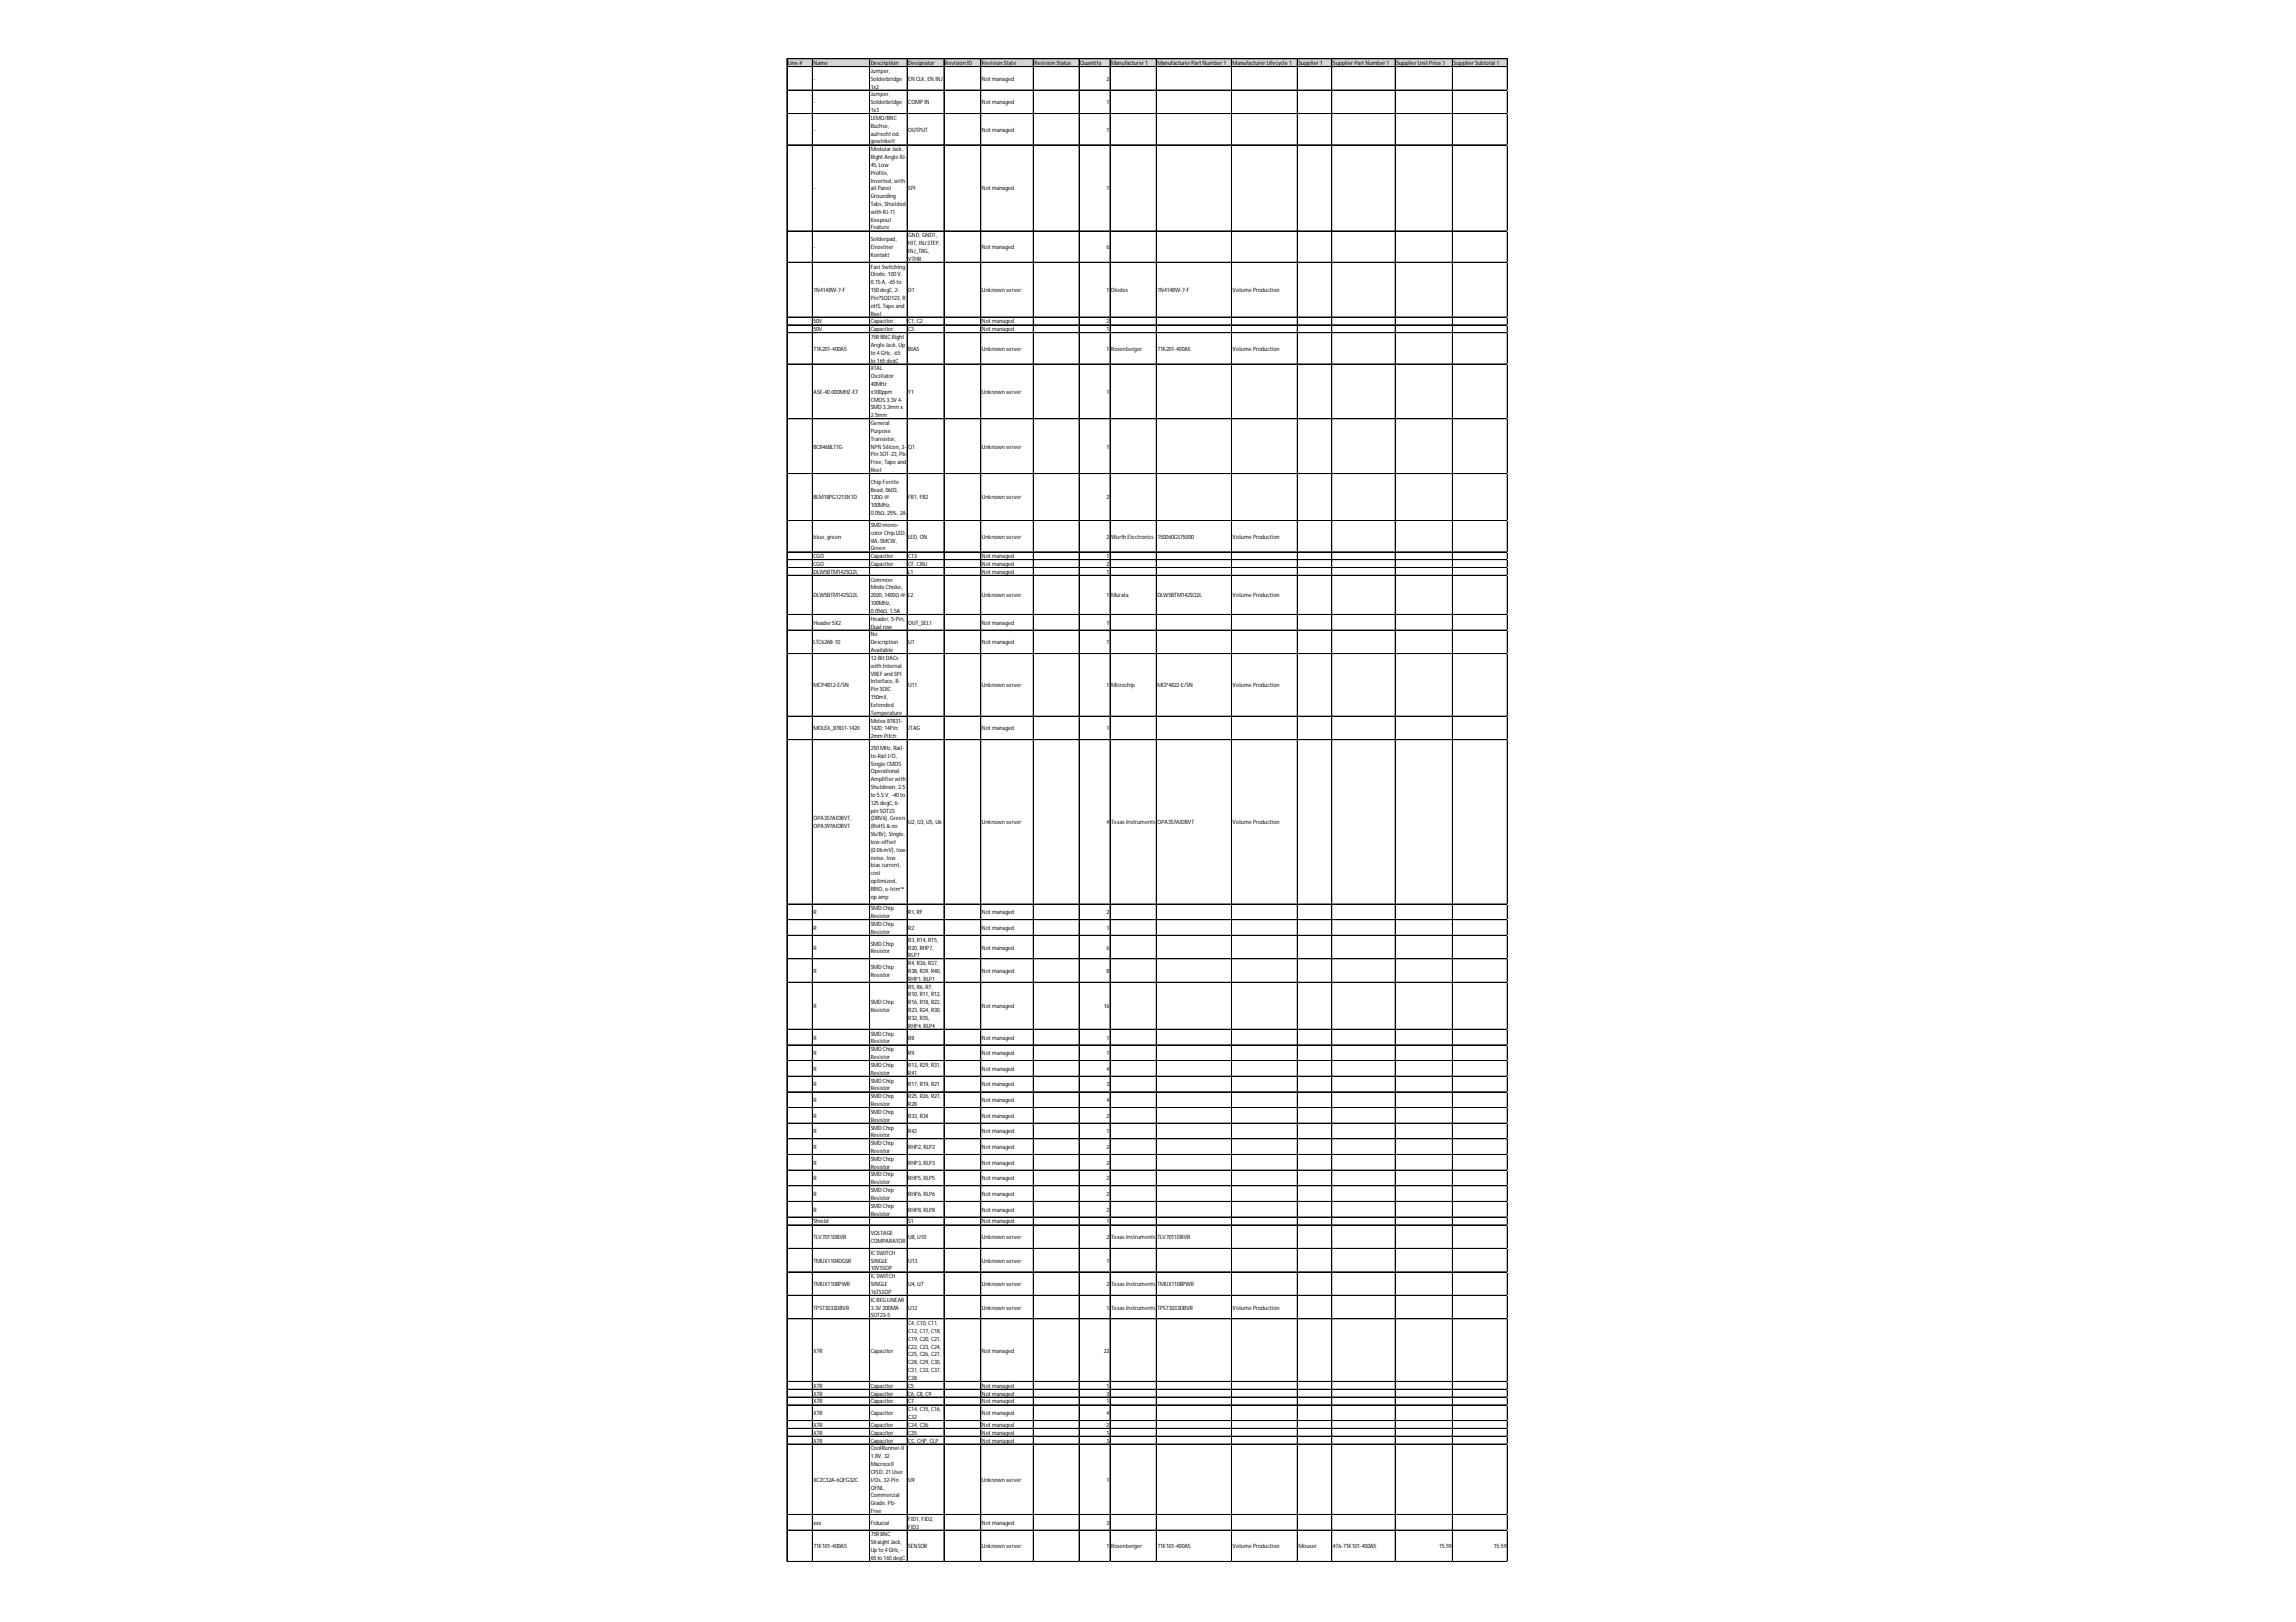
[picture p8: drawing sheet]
<svg xmlns="http://www.w3.org/2000/svg" width="297mm" height="210mm" viewBox="0 0 297 210" stroke-linecap="round" stroke-linejoin="round" font-family="sans-serif">
<defs><g id="words">
<g font-size=".8">
<text x="102" y="8.4">Line #</text>
<text x="105.2" y="8.4">Name</text>
<text x="105.2" y="10.5">-</text>
<text x="112.6" y="8.4">Description</text>
<text x="112.6" y="9.4">Jumper,</text>
<text x="112.6" y="10.5">Solderbridge</text>
<text x="112.6" y="11.5">1x2</text>
<text x="117.5" y="8.4">Designator</text>
<text x="117.5" y="10.5">EN CLK, EN INJ</text>
<text x="122.3" y="8.4">Revision ID</text>
<text x="127" y="8.4">Revision State</text>
<text x="127" y="10.5">Not managed</text>
<text x="133.8" y="8.4">Revision Status</text>
<text x="139.8" y="8.4">Quantity</text>
<text x="143.2" y="10.5">2</text>
<text x="143.8" y="8.4">Manufacturer 1</text>
<text x="149.7" y="8.4">Manufacturer Part Number 1</text>
<text x="159.5" y="8.4">Manufacturer Lifecycle 1</text>
<text x="168" y="8.4">Supplier 1</text>
<text x="172.4" y="8.4">Supplier Part Number 1</text>
<text x="180.7" y="8.4">Supplier Unit Price 1</text>
<text x="188.1" y="8.4">Supplier Subtotal 1</text>
<text x="105.2" y="13.5">-</text>
<text x="105.2" y="17">-</text>
<text x="112.6" y="12.5">Jumper,</text>
<text x="112.6" y="13.5">Solderbridge</text>
<text x="112.6" y="14.5">1x3</text>
<text x="112.6" y="15.5">LEMO/BNC</text>
<text x="112.6" y="16.5">Buchse,</text>
<text x="112.6" y="17.5">aufrecht od.</text>
<text x="117.5" y="13.5">COMP IN</text>
<text x="117.5" y="17">OUTPUT</text>
<text x="127" y="13.5">Not managed</text>
<text x="127" y="17">Not managed</text>
<text x="143.2" y="13.5">1</text>
<text x="143.2" y="17">1</text>
<text x="112.6" y="18.6">gewinkelt</text>
<text x="112.6" y="19.6">Modular Jack,</text>
<text x="112.6" y="20.6">Right Angle RJ-</text>
<text x="112.6" y="21.6">45, Low</text>
<text x="112.6" y="22.6">Profile,</text>
<text x="112.6" y="23.6">Inverted, with</text>
<text x="105.2" y="24.6">-</text>
<text x="112.6" y="24.6">all Panel</text>
<text x="112.6" y="25.6">Grounding</text>
<text x="112.6" y="26.7">Tabs, Shielded</text>
<text x="112.6" y="27.7">with RJ-11</text>
<text x="112.6" y="28.7">Keepout</text>
<text x="112.6" y="29.7">Feature</text>
<text x="117.5" y="24.6">SPI</text>
<text x="127" y="24.6">Not managed</text>
<text x="143.2" y="24.6">1</text>
<text x="105.2" y="32.2">-</text>
<text x="112.6" y="31.2">Solderpad,</text>
<text x="112.6" y="32.2">Einzelner</text>
<text x="112.6" y="33.2">Kontakt</text>
<text x="112.6" y="34.8">Fast Switching</text>
<text x="112.6" y="35.8">Diode, 100V,</text>
<text x="117.5" y="30.7">GND, GND1,</text>
<text x="117.5" y="31.7">HIT, INJ STEP,</text>
<text x="117.5" y="32.7">INJ_TRG,</text>
<text x="117.5" y="33.7">VTHR</text>
<text x="127" y="32.2">Not managed</text>
<text x="143.2" y="32.2">6</text>
<text x="105.2" y="37.8">1N4148W-7-F</text>
<text x="105.2" y="41.9">50V</text>
<text x="112.6" y="36.8">0.15A, -65to</text>
<text x="112.6" y="37.8">150degC, 2-</text>
<text x="112.6" y="38.8">Pin?SOD123, R</text>
<text x="112.6" y="39.8">oHS, Tape and</text>
<text x="112.6" y="40.8">Reel</text>
<text x="112.6" y="41.9">Capacitor</text>
<text x="117.5" y="37.8">D1</text>
<text x="117.5" y="41.9">C1, C2</text>
<text x="127" y="37.8">Unknown server</text>
<text x="127" y="41.9">Not managed</text>
<text x="143.2" y="37.8">1</text>
<text x="143.2" y="41.9">2</text>
<text x="143.8" y="37.8">Diodes</text>
<text x="149.7" y="37.8">1N4148W-7-F</text>
<text x="159.5" y="37.8">Volume Production</text>
<text x="105.2" y="42.9">50V</text>
<text x="105.2" y="45.4">71K201-400A5</text>
<text x="112.6" y="42.9">Capacitor</text>
<text x="112.6" y="43.9">75R BNC Right</text>
<text x="112.6" y="44.9">Angle Jack, Up</text>
<text x="112.6" y="45.9">to 4GHz, -65</text>
<text x="112.6" y="46.9">to 165degC</text>
<text x="112.6" y="47.9">XTAL</text>
<text x="117.5" y="42.9">C3</text>
<text x="117.5" y="45.4">BIAS</text>
<text x="127" y="42.9">Not managed</text>
<text x="127" y="45.4">Unknown server</text>
<text x="143.2" y="42.9">1</text>
<text x="143.2" y="45.4">1</text>
<text x="143.8" y="45.4">Rosenberger</text>
<text x="149.7" y="45.4">71K201-400A5</text>
<text x="159.5" y="45.4">Volume Production</text>
<text x="105.2" y="51">ASE-40.000MHZ-ET</text>
<text x="112.6" y="48.9">Oscillator</text>
<text x="112.6" y="50">40MHz</text>
<text x="112.6" y="51">±100ppm</text>
<text x="112.6" y="52">CMOS 3.3V 4-</text>
<text x="112.6" y="53">SMD 3.2mm x</text>
<text x="117.5" y="51">Y1</text>
<text x="127" y="51">Unknown server</text>
<text x="143.2" y="51">1</text>
<text x="105.2" y="58.1">BC846BLT1G</text>
<text x="112.6" y="54">2.5mm</text>
<text x="112.6" y="55">General</text>
<text x="112.6" y="56">Purpose</text>
<text x="112.6" y="57">Transistor,</text>
<text x="112.6" y="58.1">NPN Silicon, 3-</text>
<text x="112.6" y="59.1">Pin SOT-23, Pb-</text>
<text x="117.5" y="58.1">Q1</text>
<text x="127" y="58.1">Unknown server</text>
<text x="143.2" y="58.1">1</text>
<text x="105.2" y="64.6">BLM18PG121SN1D</text>
<text x="112.6" y="60.1">Free, Tape and</text>
<text x="112.6" y="61.1">Reel</text>
<text x="112.6" y="62.6">Chip Ferrite</text>
<text x="112.6" y="63.6">Bead, 0603,</text>
<text x="112.6" y="64.6">120Ω @</text>
<text x="112.6" y="65.7">100MHz,</text>
<text x="117.5" y="64.6">FB1, FB2</text>
<text x="127" y="64.6">Unknown server</text>
<text x="143.2" y="64.6">2</text>
<text x="105.2" y="69.7">blue, green</text>
<text x="112.6" y="66.7">0.05Ω, 25%, 2A</text>
<text x="112.6" y="68.2">SMD mono-</text>
<text x="112.6" y="69.2">color Chip LED,</text>
<text x="112.6" y="70.2">WL-SMCW,</text>
<text x="112.6" y="71.2">Green</text>
<text x="117.5" y="69.7">LED, ON</text>
<text x="127" y="69.7">Unknown server</text>
<text x="143.2" y="69.7">2</text>
<text x="143.8" y="69.7">Wurth Electronics</text>
<text x="149.7" y="69.7">150060GS75000</text>
<text x="159.5" y="69.7">Volume Production</text>
<text x="105.2" y="72.2">CGO</text>
<text x="105.2" y="73.2">CGO</text>
<text x="105.2" y="74.3">DLW5BTM142SQ2L</text>
<text x="105.2" y="77.3">DLW5BTM142SQ2L</text>
<text x="112.6" y="72.2">Capacitor</text>
<text x="112.6" y="73.2">Capacitor</text>
<text x="112.6" y="75.3">Common</text>
<text x="112.6" y="76.3">Mode Choke,</text>
<text x="112.6" y="77.3">2020, 1400Ω @</text>
<text x="117.5" y="72.2">C13</text>
<text x="117.5" y="73.2">CF, CINJ</text>
<text x="117.5" y="74.3">L1</text>
<text x="117.5" y="77.3">L2</text>
<text x="127" y="72.2">Not managed</text>
<text x="127" y="73.2">Not managed</text>
<text x="127" y="74.3">Not managed</text>
<text x="127" y="77.3">Unknown server</text>
<text x="143.2" y="72.2">1</text>
<text x="143.2" y="73.2">2</text>
<text x="143.2" y="74.3">1</text>
<text x="143.2" y="77.3">1</text>
<text x="143.8" y="77.3">Murata</text>
<text x="149.7" y="77.3">DLW5BTM142SQ2L</text>
<text x="159.5" y="77.3">Volume Production</text>
<text x="105.2" y="80.8">Header 5X2</text>
<text x="105.2" y="83.4">LTC6268-10</text>
<text x="112.6" y="78.3">100MHz,</text>
<text x="112.6" y="79.3">0.056Ω, 1.5A</text>
<text x="112.6" y="80.3">Header, 5-Pin,</text>
<text x="112.6" y="81.4">Dual row</text>
<text x="112.6" y="82.4">No</text>
<text x="112.6" y="83.4">Description</text>
<text x="117.5" y="80.8">OUT_SEL1</text>
<text x="117.5" y="83.4">U1</text>
<text x="127" y="80.8">Not managed</text>
<text x="127" y="83.4">Not managed</text>
<text x="143.2" y="80.8">1</text>
<text x="143.2" y="83.4">1</text>
<text x="105.2" y="88.9">MCP4812-E/SN</text>
<text x="112.6" y="84.4">Available</text>
<text x="112.6" y="85.4">12-Bit DACs</text>
<text x="112.6" y="86.4">with Internal</text>
<text x="112.6" y="87.4">VREF and SPI</text>
<text x="112.6" y="88.4">Interface, 8-</text>
<text x="112.6" y="89.5">Pin SOIC</text>
<text x="117.5" y="88.9">U11</text>
<text x="127" y="88.9">Unknown server</text>
<text x="143.2" y="88.9">1</text>
<text x="143.8" y="88.9">Microchip</text>
<text x="149.7" y="88.9">MCP4822-E/SN</text>
<text x="159.5" y="88.9">Volume Production</text>
<text x="105.2" y="94.5">MOLEX_87831-1420</text>
<text x="112.6" y="90.5">150mil,</text>
<text x="112.6" y="91.5">Extended</text>
<text x="112.6" y="92.5">Temperature</text>
<text x="112.6" y="93.5">Molex 87831-</text>
<text x="112.6" y="94.5">1420; 14Pin;</text>
<text x="112.6" y="95.5">2mm Pitch;</text>
<text x="117.5" y="94.5">JTAG</text>
<text x="127" y="94.5">Not managed</text>
<text x="143.2" y="94.5">1</text>
<text x="112.6" y="97">250MHz, Rail-</text>
<text x="112.6" y="98.1">to-Rail I/O,</text>
<text x="112.6" y="99.1">Single CMOS</text>
<text x="112.6" y="100.1">Operational</text>
<text x="112.6" y="101.1">Amplifier with</text>
<text x="105.2" y="106.2">OPA357AIDBVT,</text>
<text x="105.2" y="107.2">OPA397AIDBVT</text>
<text x="112.6" y="102.1">Shutdown, 2.5</text>
<text x="112.6" y="103.1">to 5.5V, -40to</text>
<text x="112.6" y="104.1">125degC, 6-</text>
<text x="112.6" y="105.2">pin SOT23</text>
<text x="112.6" y="106.2">(DBV6), Green</text>
<text x="112.6" y="107.2">(RoHS &amp; no</text>
<text x="117.5" y="106.7">U2, U3, U5, U6</text>
<text x="127" y="106.7">Unknown server</text>
<text x="143.2" y="106.7">4</text>
<text x="143.8" y="106.7">Texas Instruments</text>
<text x="149.7" y="106.7">OPA357AIDBVT</text>
<text x="159.5" y="106.7">Volume Production</text>
<text x="112.6" y="108.2">Sb/Br), Single,</text>
<text x="112.6" y="109.2">low-offset</text>
<text x="112.6" y="110.2">(0.06mV), low-</text>
<text x="112.6" y="111.2">noise, low</text>
<text x="112.6" y="112.2">bias current,</text>
<text x="112.6" y="113.3">cost</text>
<text x="105.2" y="118.3">R</text>
<text x="112.6" y="114.3">optimized,</text>
<text x="112.6" y="115.3">RRIO, e-trim™</text>
<text x="112.6" y="116.3">op amp</text>
<text x="112.6" y="117.8">SMD Chip</text>
<text x="112.6" y="118.8">Resistor</text>
<text x="112.6" y="119.8">SMD Chip</text>
<text x="117.5" y="118.3">R1, RF</text>
<text x="127" y="118.3">Not managed</text>
<text x="143.2" y="118.3">2</text>
<text x="105.2" y="120.3">R</text>
<text x="105.2" y="122.9">R</text>
<text x="105.2" y="125.9">R</text>
<text x="112.6" y="120.9">Resistor</text>
<text x="112.6" y="122.4">SMD Chip</text>
<text x="112.6" y="123.4">Resistor</text>
<text x="112.6" y="125.4">SMD Chip</text>
<text x="117.5" y="120.3">R2</text>
<text x="117.5" y="121.9">R3, R14, R15,</text>
<text x="117.5" y="122.9">R20, RHP7,</text>
<text x="117.5" y="123.9">RLP7</text>
<text x="117.5" y="124.9">R4, R36, R37,</text>
<text x="117.5" y="125.9">R38, R39, R40,</text>
<text x="127" y="120.3">Not managed</text>
<text x="127" y="122.9">Not managed</text>
<text x="127" y="125.9">Not managed</text>
<text x="143.2" y="120.3">1</text>
<text x="143.2" y="122.9">6</text>
<text x="143.2" y="125.9">8</text>
<text x="105.2" y="130.5">R</text>
<text x="112.6" y="126.4">Resistor</text>
<text x="112.6" y="130">SMD Chip</text>
<text x="112.6" y="131">Resistor</text>
<text x="117.5" y="126.9">RHP1, RLP1</text>
<text x="117.5" y="127.9">R5, R6, R7,</text>
<text x="117.5" y="129">R10, R11, R12,</text>
<text x="117.5" y="130">R16, R18, R22,</text>
<text x="117.5" y="131">R23, R24, R30,</text>
<text x="117.5" y="132">R32, R35,</text>
<text x="127" y="130.5">Not managed</text>
<text x="142.8" y="130.5">16</text>
<text x="105.2" y="134.5">R</text>
<text x="105.2" y="136.5">R</text>
<text x="112.6" y="134">SMD Chip</text>
<text x="112.6" y="135">Resistor</text>
<text x="112.6" y="136">SMD Chip</text>
<text x="112.6" y="137.1">Resistor</text>
<text x="117.5" y="133">RHP4, RLP4</text>
<text x="117.5" y="134.5">R8</text>
<text x="117.5" y="136.5">R9</text>
<text x="127" y="134.5">Not managed</text>
<text x="127" y="136.5">Not managed</text>
<text x="143.2" y="134.5">1</text>
<text x="143.2" y="136.5">1</text>
<text x="105.2" y="138.6">R</text>
<text x="105.2" y="140.6">R</text>
<text x="105.2" y="142.6">R</text>
<text x="112.6" y="138.1">SMD Chip</text>
<text x="112.6" y="139.1">Resistor</text>
<text x="112.6" y="140.1">SMD Chip</text>
<text x="112.6" y="141.1">Resistor</text>
<text x="112.6" y="142.1">SMD Chip</text>
<text x="112.6" y="143.1">Resistor</text>
<text x="117.5" y="138.1">R13, R29, R31,</text>
<text x="117.5" y="139.1">R41</text>
<text x="117.5" y="140.6">R17, R19, R21</text>
<text x="117.5" y="142.1">R25, R26, R27,</text>
<text x="117.5" y="143.1">R28</text>
<text x="127" y="138.6">Not managed</text>
<text x="127" y="140.6">Not managed</text>
<text x="127" y="142.6">Not managed</text>
<text x="143.2" y="138.6">4</text>
<text x="143.2" y="140.6">3</text>
<text x="143.2" y="142.6">4</text>
<text x="105.2" y="144.7">R</text>
<text x="105.2" y="146.7">R</text>
<text x="105.2" y="148.7">R</text>
<text x="112.6" y="144.1">SMD Chip</text>
<text x="112.6" y="145.2">Resistor</text>
<text x="112.6" y="146.2">SMD Chip</text>
<text x="112.6" y="147.2">Resistor</text>
<text x="112.6" y="148.2">SMD Chip</text>
<text x="112.6" y="149.2">Resistor</text>
<text x="117.5" y="144.7">R33, R34</text>
<text x="117.5" y="146.7">R42</text>
<text x="117.5" y="148.7">RHP2, RLP2</text>
<text x="127" y="144.7">Not managed</text>
<text x="127" y="146.7">Not managed</text>
<text x="127" y="148.7">Not managed</text>
<text x="143.2" y="144.7">2</text>
<text x="143.2" y="146.7">1</text>
<text x="143.2" y="148.7">2</text>
<text x="105.2" y="150.7">R</text>
<text x="105.2" y="152.8">R</text>
<text x="105.2" y="154.8">R</text>
<text x="112.6" y="150.2">SMD Chip</text>
<text x="112.6" y="151.2">Resistor</text>
<text x="112.6" y="152.2">SMD Chip</text>
<text x="112.6" y="153.3">Resistor</text>
<text x="112.6" y="154.3">SMD Chip</text>
<text x="112.6" y="155.3">Resistor</text>
<text x="117.5" y="150.7">RHP3, RLP3</text>
<text x="117.5" y="152.8">RHP5, RLP5</text>
<text x="117.5" y="154.8">RHP6, RLP6</text>
<text x="127" y="150.7">Not managed</text>
<text x="127" y="152.8">Not managed</text>
<text x="127" y="154.8">Not managed</text>
<text x="143.2" y="150.7">2</text>
<text x="143.2" y="152.8">2</text>
<text x="143.2" y="154.8">2</text>
<text x="105.2" y="156.8">R</text>
<text x="105.2" y="158.3">Shield</text>
<text x="105.2" y="160.3">TLV7011DBVR</text>
<text x="112.6" y="156.3">SMD Chip</text>
<text x="112.6" y="157.3">Resistor</text>
<text x="112.6" y="159.8">VOLTAGE</text>
<text x="112.6" y="160.9">COMPARATOR</text>
<text x="117.5" y="156.8">RHP8, RLP8</text>
<text x="117.5" y="158.3">S1</text>
<text x="117.5" y="160.3">U8, U10</text>
<text x="127" y="156.8">Not managed</text>
<text x="127" y="158.3">Not managed</text>
<text x="127" y="160.3">Unknown server</text>
<text x="143.2" y="156.8">2</text>
<text x="143.2" y="158.3">1</text>
<text x="143.2" y="160.3">2</text>
<text x="143.8" y="160.3">Texas Instruments</text>
<text x="149.7" y="160.3">TLV7011DBVR</text>
<text x="105.2" y="163.4">TMUX1104DGSR</text>
<text x="105.2" y="166.4">TMUX1108PWR</text>
<text x="112.6" y="162.4">IC SWITCH</text>
<text x="112.6" y="163.4">SINGLE</text>
<text x="112.6" y="164.4">10VSSOP</text>
<text x="112.6" y="165.4">IC SWITCH</text>
<text x="112.6" y="166.4">SINGLE</text>
<text x="112.6" y="167.4">16TSSOP</text>
<text x="117.5" y="163.4">U13</text>
<text x="117.5" y="166.4">U4, U7</text>
<text x="127" y="163.4">Unknown server</text>
<text x="127" y="166.4">Unknown server</text>
<text x="143.2" y="163.4">1</text>
<text x="143.2" y="166.4">2</text>
<text x="143.8" y="166.4">Texas Instruments</text>
<text x="149.7" y="166.4">TMUX1108PWR</text>
<text x="105.2" y="169.5">TPS73033DBVR</text>
<text x="112.6" y="168.5">IC REGLINEAR</text>
<text x="112.6" y="169.5">3.3V 200MA</text>
<text x="112.6" y="170.5">SOT23-5</text>
<text x="117.5" y="169.5">U12</text>
<text x="117.5" y="171.5">C4, C10, C11,</text>
<text x="117.5" y="172.5">C12, C17, C18,</text>
<text x="117.5" y="173.5">C19, C20, C21,</text>
<text x="127" y="169.5">Unknown server</text>
<text x="143.2" y="169.5">1</text>
<text x="143.8" y="169.5">Texas Instruments</text>
<text x="149.7" y="169.5">TPS73033DBVR</text>
<text x="159.5" y="169.5">Volume Production</text>
<text x="105.2" y="175">X7R</text>
<text x="105.2" y="179.6">X7R</text>
<text x="112.6" y="175">Capacitor</text>
<text x="112.6" y="179.6">Capacitor</text>
<text x="117.5" y="174.5">C22, C23, C24,</text>
<text x="117.5" y="175.5">C25, C26, C27,</text>
<text x="117.5" y="176.6">C28, C29, C30,</text>
<text x="117.5" y="177.6">C31, C33, C37,</text>
<text x="117.5" y="178.6">C38</text>
<text x="117.5" y="179.6">C5</text>
<text x="127" y="175">Not managed</text>
<text x="127" y="179.6">Not managed</text>
<text x="142.8" y="175">22</text>
<text x="143.2" y="179.6">1</text>
<text x="105.2" y="180.6">X7R</text>
<text x="105.2" y="181.6">X7R</text>
<text x="105.2" y="183.1">X7R</text>
<text x="105.2" y="184.7">X7R</text>
<text x="105.2" y="185.7">X7R</text>
<text x="112.6" y="180.6">Capacitor</text>
<text x="112.6" y="181.6">Capacitor</text>
<text x="112.6" y="183.1">Capacitor</text>
<text x="112.6" y="184.7">Capacitor</text>
<text x="112.6" y="185.7">Capacitor</text>
<text x="117.5" y="180.6">C6, C8, C9</text>
<text x="117.5" y="181.6">C7</text>
<text x="117.5" y="182.6">C14, C15, C16,</text>
<text x="117.5" y="183.6">C32</text>
<text x="117.5" y="184.7">C34, C36</text>
<text x="117.5" y="185.7">C35</text>
<text x="127" y="180.6">Not managed</text>
<text x="127" y="181.6">Not managed</text>
<text x="127" y="183.1">Not managed</text>
<text x="127" y="184.7">Not managed</text>
<text x="127" y="185.7">Not managed</text>
<text x="143.2" y="180.6">3</text>
<text x="143.2" y="181.6">1</text>
<text x="143.2" y="183.1">4</text>
<text x="143.2" y="184.7">2</text>
<text x="143.2" y="185.7">1</text>
<text x="105.2" y="186.7">X7R</text>
<text x="105.2" y="191.7">XC2C32A-6QFG32C</text>
<text x="112.6" y="186.7">Capacitor</text>
<text x="112.6" y="187.7">CoolRunner-II</text>
<text x="112.6" y="188.7">1.8V, 32</text>
<text x="112.6" y="189.7">Macrocell</text>
<text x="112.6" y="190.7">CPLD, 21User</text>
<text x="112.6" y="191.7">I/Os, 32-Pin</text>
<text x="117.5" y="186.7">CC, CHP, CLP</text>
<text x="117.5" y="191.7">U9</text>
<text x="127" y="186.7">Not managed</text>
<text x="127" y="191.7">Unknown server</text>
<text x="143.2" y="186.7">3</text>
<text x="143.2" y="191.7">1</text>
<text x="105.2" y="197.3">xxx</text>
<text x="112.6" y="192.8">QFNL,</text>
<text x="112.6" y="193.8">Commercial</text>
<text x="112.6" y="194.8">Grade, Pb-</text>
<text x="112.6" y="195.8">Free</text>
<text x="112.6" y="197.3">Fiducial</text>
<text x="117.5" y="196.8">FID1, FID2,</text>
<text x="117.5" y="197.8">FID3</text>
<text x="127" y="197.3">Not managed</text>
<text x="143.2" y="197.3">3</text>
<text x="105.2" y="200.4">71K101-400A5</text>
<text x="112.6" y="198.8">75R BNC</text>
<text x="112.6" y="199.8">Straight Jack,</text>
<text x="112.6" y="200.9">Up to 4GHz, -</text>
<text x="112.6" y="201.9">65to 165degC</text>
<text x="117.5" y="200.4">SENSOR</text>
<text x="127" y="200.4">Unknown server</text>
<text x="143.2" y="200.4">1</text>
<text x="143.8" y="200.4">Rosenberger</text>
<text x="149.7" y="200.4">71K101-400A5</text>
<text x="159.5" y="200.4">Volume Production</text>
<text x="168" y="200.4">Mouser</text>
<text x="172.4" y="200.4">476-71K101-400A5</text>
<text x="186.2" y="200.4">15.59</text>
<text x="193.3" y="200.4">15.59</text>
</g>
</g></defs>
<path d="M101.8 7.6h93.3v1.1h-93.3z" fill="#d3d3d3"/>
<g fill="none" stroke="#000" stroke-width=".13">
<path d="M101.8 7.6v194.5M101.9 7.6h93.1M101.9 8.6h93.1M101.9 11.7h93.1M101.9 14.7h93.1M101.9 18.7h93.1M105.1 7.7v194.4M112.5 7.7v194.4M117.4 7.7v194.4M122.1 7.7v194.4M126.9 7.7v194.4M133.7 7.7v194.4"/>
<path d="M139.6 7.7v194.4M143.6 7.7v194.4M149.6 7.7v194.4M159.3 7.7v194.4M167.8 7.7v194.4M167.9 7.7v194.4M172.3 7.7v194.4M180.5 7.7v194.4M187.9 7.7v194.4M195 7.7v194.4M101.9 29.9h93.1M101.9 33.9h93.1"/>
<path d="M101.9 34h93.1M101.9 41h93.1M101.9 41.1h93.1M101.9 42h93.1M101.9 42.1h93.1M101.9 43.1h93.1M101.9 47.1h93.1M101.9 54.2h93.1M101.9 61.3h93.1M101.9 67.4h93.1M101.9 71.4h93.1M101.9 72.4h93.1"/>
<path d="M101.9 73.4h93.1M101.9 74.4h93.1M101.9 74.5h93.1M101.9 79.5h93.1M101.9 81.5h93.1M101.9 81.6h93.1M101.9 84.6h93.1M101.9 92.7h93.1M101.9 95.7h93.1M101.9 117h93.1M101.9 119h93.1M101.9 121h93.1"/>
<path d="M101.9 121.1h93.1M101.9 124.1h93.1M101.9 127.1h93.1M101.9 133.2h93.1M101.9 135.2h93.1M101.9 137.2h93.1M101.9 137.3h93.1M101.9 139.3h93.1M101.9 141.3h93.1M101.9 143.3h93.1M101.9 145.3h93.1M101.9 145.4h93.1"/>
<path d="M101.9 147.4h93.1M101.9 149.4h93.1M101.9 151.4h93.1M101.9 153.4h93.1M101.9 153.5h93.1M101.9 155.5h93.1M101.9 157.5h93.1M101.9 158.5h93.1M101.9 161.6h93.1M101.9 164.6h93.1M101.9 167.6h93.1M101.9 167.7h93.1"/>
<path d="M101.9 170.7h93.1M101.9 178.8h93.1M101.9 179.8h93.1M101.9 180.8h93.1M101.9 181.8h93.1M101.9 183.8h93.1M101.9 183.9h93.1M101.9 184.8h93.1M101.9 184.9h93.1M101.9 185.9h93.1M101.9 186.9h93.1M101.9 196h93.1"/>
<path d="M101.9 198h93.1M101.9 202.1h93.1"/>
</g>
<path d="M101.8 202.1v.1" fill="none" stroke="#d4d4d4" stroke-width=".13"/>
<path d="M101.8 202.1l.1 .1z" fill="#d4d4d4"/>
<path d="M105.1 202.1v.1" fill="none" stroke="#d4d4d4" stroke-width=".13"/>
<path d="M105.1 202.1v.1z" fill="#d4d4d4"/>
<path d="M112.5 202.1v.1" fill="none" stroke="#d4d4d4" stroke-width=".13"/>
<path d="M112.5 202.1v.1z" fill="#d4d4d4"/>
<path d="M117.4 202.1v.1" fill="none" stroke="#d4d4d4" stroke-width=".13"/>
<path d="M117.4 202.1v.1z" fill="#d4d4d4"/>
<path d="M122.1 202.1v.1" fill="none" stroke="#d4d4d4" stroke-width=".13"/>
<path d="M122.1 202.1l.1 .1z" fill="#d4d4d4"/>
<path d="M126.9 202.1v.1" fill="none" stroke="#d4d4d4" stroke-width=".13"/>
<path d="M126.9 202.1v.1z" fill="#d4d4d4"/>
<path d="M133.7 202.1v.1" fill="none" stroke="#d4d4d4" stroke-width=".13"/>
<path d="M133.7 202.1v.1z" fill="#d4d4d4"/>
<path d="M139.6 202.1v.1" fill="none" stroke="#d4d4d4" stroke-width=".13"/>
<path d="M139.6 202.1l.1 .1z" fill="#d4d4d4"/>
<path d="M143.6 202.1v.1" fill="none" stroke="#d4d4d4" stroke-width=".13"/>
<path d="M143.6 202.1l.1 .1z" fill="#d4d4d4"/>
<path d="M149.6 202.1v.1" fill="none" stroke="#d4d4d4" stroke-width=".13"/>
<path d="M149.6 202.1v.1z" fill="#d4d4d4"/>
<path d="M159.3 202.1v.1" fill="none" stroke="#d4d4d4" stroke-width=".13"/>
<path d="M159.3 202.1l.1 .1z" fill="#d4d4d4"/>
<path d="M167.8 202.1v.1" fill="none" stroke="#d4d4d4" stroke-width=".13"/>
<path d="M167.8 202.1l.1 .1z" fill="#d4d4d4"/>
<path d="M172.3 202.1v.1" fill="none" stroke="#d4d4d4" stroke-width=".13"/>
<path d="M172.3 202.1v.1z" fill="#d4d4d4"/>
<path d="M180.5 202.1v.1" fill="none" stroke="#d4d4d4" stroke-width=".13"/>
<path d="M180.5 202.1l.1 .1z" fill="#d4d4d4"/>
<path d="M187.9 202.1v.1" fill="none" stroke="#d4d4d4" stroke-width=".13"/>
<path d="M187.9 202.1l.1 .1z" fill="#d4d4d4"/>
<path d="M195 202.1v.1" fill="none" stroke="#d4d4d4" stroke-width=".13"/>
<path d="M195 202.1v.1z" fill="#d4d4d4"/>
<path d="M195 11.7h.1" fill="none" stroke="#d4d4d4" stroke-width=".13"/>
<path d="M195 11.7h.1z" fill="#d4d4d4"/>
<path d="M195 14.7h.1" fill="none" stroke="#d4d4d4" stroke-width=".13"/>
<path d="M195 14.7h.1z" fill="#d4d4d4"/>
<path d="M195 18.7h.1" fill="none" stroke="#d4d4d4" stroke-width=".13"/>
<path d="M195 18.7l.1 .1z" fill="#d4d4d4"/>
<path d="M195 29.9h.1" fill="none" stroke="#d4d4d4" stroke-width=".13"/>
<path d="M195 29.9h.1z" fill="#d4d4d4"/>
<path d="M195 33.9h.1" fill="none" stroke="#d4d4d4" stroke-width=".13"/>
<path d="M195 33.9l.1 .1z" fill="#d4d4d4"/>
<path d="M195 41h.1" fill="none" stroke="#d4d4d4" stroke-width=".13"/>
<path d="M195 41l.1 .1z" fill="#d4d4d4"/>
<path d="M195 42h.1" fill="none" stroke="#d4d4d4" stroke-width=".13"/>
<path d="M195 42l.1 .1z" fill="#d4d4d4"/>
<path d="M195 43.1h.1" fill="none" stroke="#d4d4d4" stroke-width=".13"/>
<path d="M195 43.1h.1z" fill="#d4d4d4"/>
<path d="M195 47.1h.1" fill="none" stroke="#d4d4d4" stroke-width=".13"/>
<path d="M195 47.1l.1 .1z" fill="#d4d4d4"/>
<path d="M195 54.2h.1" fill="none" stroke="#d4d4d4" stroke-width=".13"/>
<path d="M195 54.2h.1z" fill="#d4d4d4"/>
<path d="M195 61.3h.1" fill="none" stroke="#d4d4d4" stroke-width=".13"/>
<path d="M195 61.3h.1z" fill="#d4d4d4"/>
<path d="M195 67.4h.1" fill="none" stroke="#d4d4d4" stroke-width=".13"/>
<path d="M195 67.4h.1z" fill="#d4d4d4"/>
<path d="M195 71.4h.1" fill="none" stroke="#d4d4d4" stroke-width=".13"/>
<path d="M195 71.4l.1 .1z" fill="#d4d4d4"/>
<path d="M195 72.4h.1" fill="none" stroke="#d4d4d4" stroke-width=".13"/>
<path d="M195 72.4l.1 .1z" fill="#d4d4d4"/>
<path d="M195 73.4h.1" fill="none" stroke="#d4d4d4" stroke-width=".13"/>
<path d="M195 73.4l.1 .1z" fill="#d4d4d4"/>
<path d="M195 74.4h.1" fill="none" stroke="#d4d4d4" stroke-width=".13"/>
<path d="M195 74.4l.1 .1z" fill="#d4d4d4"/>
<path d="M195 79.5h.1" fill="none" stroke="#d4d4d4" stroke-width=".13"/>
<path d="M195 79.5l.1 .1z" fill="#d4d4d4"/>
<path d="M195 81.5h.1" fill="none" stroke="#d4d4d4" stroke-width=".13"/>
<path d="M195 81.5l.1 .1z" fill="#d4d4d4"/>
<path d="M195 84.6h.1" fill="none" stroke="#d4d4d4" stroke-width=".13"/>
<path d="M195 84.6h.1z" fill="#d4d4d4"/>
<path d="M195 92.7h.1" fill="none" stroke="#d4d4d4" stroke-width=".13"/>
<path d="M195 92.7h.1z" fill="#d4d4d4"/>
<path d="M195 95.7h.1" fill="none" stroke="#d4d4d4" stroke-width=".13"/>
<path d="M195 95.7l.1 .1z" fill="#d4d4d4"/>
<path d="M195 117h.1" fill="none" stroke="#d4d4d4" stroke-width=".13"/>
<path d="M195 117h.1z" fill="#d4d4d4"/>
<path d="M195 119h.1" fill="none" stroke="#d4d4d4" stroke-width=".13"/>
<path d="M195 119l.1 .1z" fill="#d4d4d4"/>
<path d="M195 121h.1" fill="none" stroke="#d4d4d4" stroke-width=".13"/>
<path d="M195 121l.1 .1z" fill="#d4d4d4"/>
<path d="M195 124.1h.1" fill="none" stroke="#d4d4d4" stroke-width=".13"/>
<path d="M195 124.1h.1z" fill="#d4d4d4"/>
<path d="M195 127.1h.1" fill="none" stroke="#d4d4d4" stroke-width=".13"/>
<path d="M195 127.1l.1 .1z" fill="#d4d4d4"/>
<path d="M195 133.2h.1" fill="none" stroke="#d4d4d4" stroke-width=".13"/>
<path d="M195 133.2h.1z" fill="#d4d4d4"/>
<path d="M195 135.2h.1" fill="none" stroke="#d4d4d4" stroke-width=".13"/>
<path d="M195 135.2l.1 .1z" fill="#d4d4d4"/>
<path d="M195 137.2h.1" fill="none" stroke="#d4d4d4" stroke-width=".13"/>
<path d="M195 137.2l.1 .1z" fill="#d4d4d4"/>
<path d="M195 139.3h.1" fill="none" stroke="#d4d4d4" stroke-width=".13"/>
<path d="M195 139.3h.1z" fill="#d4d4d4"/>
<path d="M195 141.3h.1" fill="none" stroke="#d4d4d4" stroke-width=".13"/>
<path d="M195 141.3h.1z" fill="#d4d4d4"/>
<path d="M195 143.3h.1" fill="none" stroke="#d4d4d4" stroke-width=".13"/>
<path d="M195 143.3l.1 .1z" fill="#d4d4d4"/>
<path d="M195 145.3h.1" fill="none" stroke="#d4d4d4" stroke-width=".13"/>
<path d="M195 145.3l.1 .1z" fill="#d4d4d4"/>
<path d="M195 147.4h.1" fill="none" stroke="#d4d4d4" stroke-width=".13"/>
<path d="M195 147.4h.1z" fill="#d4d4d4"/>
<path d="M195 149.4h.1" fill="none" stroke="#d4d4d4" stroke-width=".13"/>
<path d="M195 149.4h.1z" fill="#d4d4d4"/>
<path d="M195 151.4h.1" fill="none" stroke="#d4d4d4" stroke-width=".13"/>
<path d="M195 151.4l.1 .1z" fill="#d4d4d4"/>
<path d="M195 153.4h.1" fill="none" stroke="#d4d4d4" stroke-width=".13"/>
<path d="M195 153.4l.1 .1z" fill="#d4d4d4"/>
<path d="M195 155.5h.1" fill="none" stroke="#d4d4d4" stroke-width=".13"/>
<path d="M195 155.5h.1z" fill="#d4d4d4"/>
<path d="M195 157.5h.1" fill="none" stroke="#d4d4d4" stroke-width=".13"/>
<path d="M195 157.5l.1 .1z" fill="#d4d4d4"/>
<path d="M195 158.5h.1" fill="none" stroke="#d4d4d4" stroke-width=".13"/>
<path d="M195 158.5l.1 .1z" fill="#d4d4d4"/>
<path d="M195 161.6h.1" fill="none" stroke="#d4d4d4" stroke-width=".13"/>
<path d="M195 161.6h.1z" fill="#d4d4d4"/>
<path d="M195 164.6h.1" fill="none" stroke="#d4d4d4" stroke-width=".13"/>
<path d="M195 164.6h.1z" fill="#d4d4d4"/>
<path d="M195 167.6h.1" fill="none" stroke="#d4d4d4" stroke-width=".13"/>
<path d="M195 167.6l.1 .1z" fill="#d4d4d4"/>
<path d="M195 170.7h.1" fill="none" stroke="#d4d4d4" stroke-width=".13"/>
<path d="M195 170.7h.1z" fill="#d4d4d4"/>
<path d="M195 178.8h.1" fill="none" stroke="#d4d4d4" stroke-width=".13"/>
<path d="M195 178.8h.1z" fill="#d4d4d4"/>
<path d="M195 179.8h.1" fill="none" stroke="#d4d4d4" stroke-width=".13"/>
<path d="M195 179.8h.1z" fill="#d4d4d4"/>
<path d="M195 180.8h.1" fill="none" stroke="#d4d4d4" stroke-width=".13"/>
<path d="M195 180.8h.1z" fill="#d4d4d4"/>
<path d="M195 181.8h.1" fill="none" stroke="#d4d4d4" stroke-width=".13"/>
<path d="M195 181.8l.1 .1z" fill="#d4d4d4"/>
<path d="M195 183.8h.1" fill="none" stroke="#d4d4d4" stroke-width=".13"/>
<path d="M195 183.8l.1 .1z" fill="#d4d4d4"/>
<path d="M195 184.8h.1" fill="none" stroke="#d4d4d4" stroke-width=".13"/>
<path d="M195 184.8l.1 .1z" fill="#d4d4d4"/>
<path d="M195 185.9h.1" fill="none" stroke="#d4d4d4" stroke-width=".13"/>
<path d="M195 185.9h.1z" fill="#d4d4d4"/>
<path d="M195 186.9h.1" fill="none" stroke="#d4d4d4" stroke-width=".13"/>
<path d="M195 186.9h.1z" fill="#d4d4d4"/>
<path d="M195 196h.1" fill="none" stroke="#d4d4d4" stroke-width=".13"/>
<path d="M195 196h.1z" fill="#d4d4d4"/>
<path d="M195 198h.1" fill="none" stroke="#d4d4d4" stroke-width=".13"/>
<path d="M195 198l.1 .1z" fill="#d4d4d4"/>
<path d="M195 202.1h.1" fill="none" stroke="#d4d4d4" stroke-width=".13"/>
<path d="M195 202.1h.1z" fill="#d4d4d4"/>
<use href="#words"/>
</svg>
